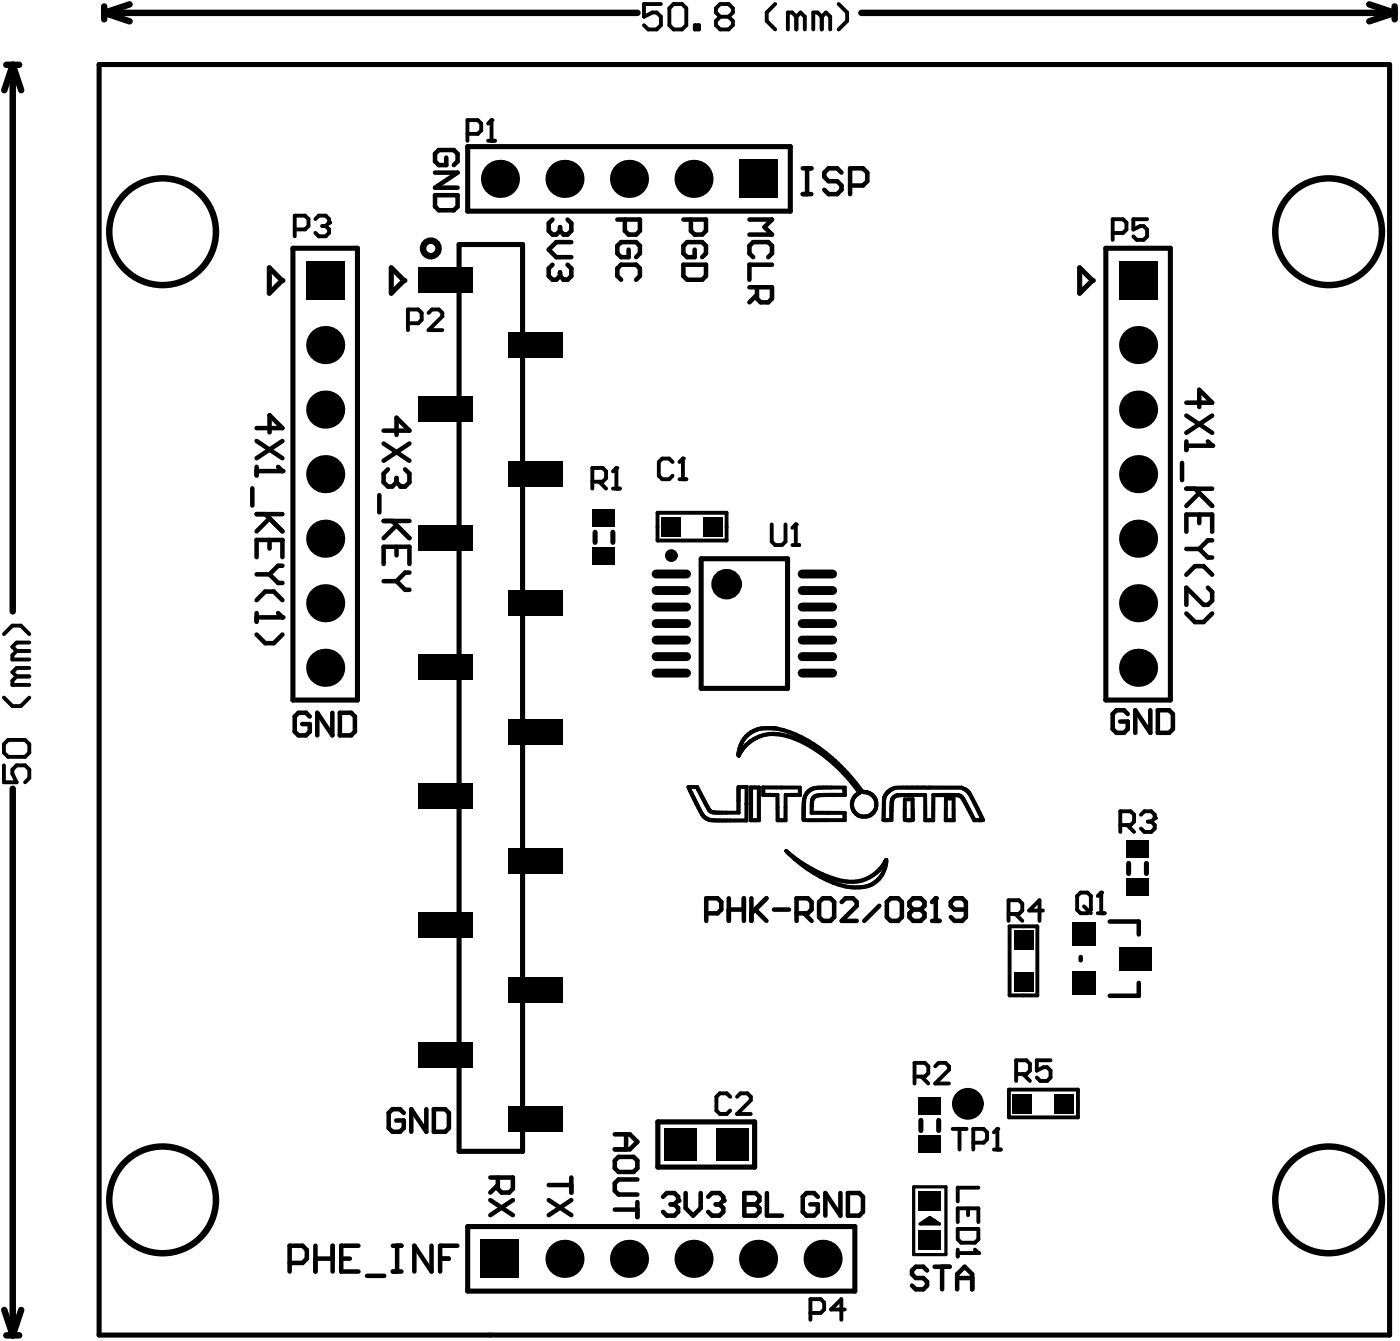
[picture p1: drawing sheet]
<svg xmlns="http://www.w3.org/2000/svg" width="183mm" height="176mm" viewBox="0 0 183 176" stroke-linecap="round" stroke-linejoin="round" font-family="sans-serif">
<g fill="none" stroke="#000" stroke-width=".85">
<path d="M.8 8.5h1.7M1.7 8.5l1.1 3.3M1.7 8.5v71.6M1.7 8.5l-1.1 3.3M13.7 .8v1.7M13.7 1.7l3.3 1.1M13.7 1.7h69.8M17 .6l-3.3 1.1M112.9 1.7h69.8M179.4 .6l3.3 1.1M182.7 .8v1.7M182.7 1.7l-3.3 1.1"/>
<path d="M56.6 33.6a1.02 1.02 0 0 0 .7-1.7 1.02 1.02 0 0 0-1.8 .2 1.02 1.02 0 0 0 1 1.5M1.7 103.3v71.6M.6 171.6l1.1 3.3M.8 174.9h1.7M2.8 171.6l-1.1 3.3"/>
<circle cx="21.3" cy="30.4" r="7"/>
<circle cx="174.1" cy="30.4" r="7"/>
<circle cx="21.3" cy="157.2" r="7"/>
<circle cx="174.1" cy="157.2" r="7"/>
</g>
<g fill="none" stroke="#000" stroke-width=".51">
<path d="M61.3 17.5h1.3l.5-.4v-.9l-.5-.5h-1.3v2.7M64 16.2l.4-.5v2.7M64 18.4h.9M86.6 .5h-2.2v1.7l1.1-.6h.5l.6 .6v1.1l-.6 .6h-1.1l-.5-.6M88.3 .5h1.1l.5 .6v2.2l-.5 .6h-1.1l-.6-.6v-2.2zM91 3.3h.6v.6h-.6zM94.4 2.2l-.6-.6v-.5l.6-.6h1.1l.5 .6v.5l-.5 .6M94.4 2.2l-.6 .5v.6l.6 .6h1.1l.5-.6v-.6l-.5-.5M94.4 2.2h1.1M101.6 .5l-1.1 1.1v1.1l1.1 1.2M104.3 2.2l-.5-.6h-.6v2.3M104.3 2.2v1.7"/>
<path d="M104.3 2.2l.6-.6 .6 .6v1.7M107.7 2.2l-.6-.6h-.5v2.3M107.7 2.2v1.7M107.7 2.2l.5-.6 .6 .6v1.7M109.9 .5l1.1 1.1v1.1l-1.1 1.2M38.6 30.1h1.4l.4-.5v-.9l-.4-.4h-1.4v2.7M41.3 28.7l.5-.4h.9l.4 .4v.5l-.4 .4M42.2 29.6h.5M42.7 29.6l.4 .5v.4l-.4 .5h-.9l-.5-.5M145.8 30.5h1.4l.4-.4v-.9l-.4-.5h-1.4v2.7M150.3 28.7h-1.8v1.4l.9-.5h.5l.4 .5v.9l-.4 .4h-.9l-.5-.4M53.5 42.3h1.3l.5-.4v-.9l-.5-.5h-1.3v2.7"/>
<path d="M56.2 41l.4-.5h.9l.5 .5v.4l-1.8 1.8h1.8M77.6 63.1h1.4l.4-.4v-.9l-.4-.5h-1.4v2.7M78.5 63.1l.9 .9M80.3 61.8l.5-.5v2.7M80.3 64h.9M86.2 67.2h9v3.6h-9zM88.1 60.5l-.4-.4h-.9l-.5 .4v1.8l.5 .5h.9l.4-.5M89 62.8h.9M89 60.5l.5-.4v2.7M101.1 68.7v2.3l.5 .4h.9l.4-.4v-2.3M103.8 71.4h.9M103.8 69.2l.5-.5v2.7"/>
<path d="M.5 91.4l1.1 1.1h1.1l1.1-1.1M.5 83.1l1.1-1.1h1.1l1.1 1.1M1.1 96.9h2.2l.5 .6v1.1l-.5 .6h-2.2l-.6-.6v-1.1zM2.2 85.3l-.6 .5v.6h2.2M2.2 88.6l-.6 .6v.5h2.2M2.2 88.6h1.6M2.2 85.3h1.6M3.8 87.5h-1.6l-.6 .6 .6 .5M3.8 84.2h-1.6l-.6 .5 .6 .6M.5 100.3v2.2h1.7l-.6-1.1v-.6l.6-.5h1.1l.5 .5v1.1l-.5 .6M132.2 119.7h1.3l.5-.4v-.9l-.5-.5h-1.3v2.7M133.1 119.7l.9 .9"/>
<path d="M136.7 119.3h-1.8l1.3-1.4v2.7M141.1 117.4l.5-.5h.9l.4 .5v1.8l-.4 .4h-.9l-.5-.4zM142 118.7l.9 .9M143.8 119.6h.9M143.8 117.4l.5-.5v2.7M146.8 108.1h1.3l.5-.5v-.9l-.5-.4h-1.3v2.7M147.7 108.1l.9 .9M149.5 106.7l.5-.4h.9l.4 .4v.5l-.4 .4M150.4 107.6h.5M150.9 107.6l.4 .5v.4l-.4 .5h-.9l-.5-.5M122.5 139.7l.5-.5h.9l.4 .5v.4l-1.8 1.8h1.8M132.3 121.4h3.6v9h-3.6z"/>
<path d="M137.7 138.9h-1.8v1.4l.9-.5h.4l.5 .5v.9l-.5 .4h-.9l-.4-.4M95.7 143.7l-.5-.5h-.9l-.4 .5v1.8l.4 .4h.9l.5-.4M96.6 143.7l.4-.5h.9l.5 .5v.4l-1.8 1.8h1.8M119.8 141h1.4l.4-.4v-.9l-.4-.5h-1.4v2.7M120.7 141l.9 .9M124.8 147.9h1.8M125.7 147.9v2.7M126.8 158.3v.9M127.5 149.7h1.4l.4-.4v-1l-.4-.4h-1.4v2.7M128.2 155.6h-2.7v1.8M130.2 148.3l.5-.4v2.7M130.2 150.6h.9"/>
<path d="M132.2 142.8h9v3.6h-9zM133.1 140.7h1.4l.5-.4v-.9l-.5-.5h-1.4v2.7M134.1 140.7l.9 .9M106.2 172h1.3l.5-.4v-.9l-.5-.5h-1.3v2.7M110.7 171.6h-1.8l1.3-1.4v2.7M125.5 160.1v-1.8h2.7v1.8M125.5 161h2.7v1.4l-.5 .4h-1.8l-.4-.4zM125.5 163.7v.9M127.7 163.7l.5 .5h-2.7"/>
<circle cx="126.8" cy="144.6" r="1.83"/>
</g>
<g fill="none" stroke="#000" stroke-width=".67">
<path d="M13 8.5h169.1v166.4h-169.1zM61.3 19.2h42.3v8.5h-42.3zM35.3 35.1l1.7 1.7-1.7 1.6zM38.4 32.5h8.4v59.2h-8.4zM51.3 35.1l1.6 1.7-1.6 1.6zM60.2 32h8.3v118.8h-8.3zM141.5 35.1l1.6 1.7-1.6 1.6zM144.9 32.5h8.5v59.2h-8.5zM78 69.7v1.4M80.3 69.7v1.4M91.9 73.2h11.3v17h-11.3zM147.9 113.1v1.3"/>
<path d="M150.2 113.1v1.3M120.7 146.8v1.3M123 146.8v1.3M61.3 160.7h50.7v8.4h-50.7z"/>
</g>
<g fill="#000">
<circle cx="64.4" cy="15.7" r=".25"/>
<circle cx="37" cy="36.8" r=".33"/>
<circle cx="43.1" cy="29.2" r=".25"/>
<circle cx="52.9" cy="36.8" r=".33"/>
<circle cx="65.5" cy="23.4" r="2.5"/>
<circle cx="73.9" cy="30.7" r=".3"/>
<circle cx="73.9" cy="36.7" r=".3"/>
<circle cx="74" cy="23.4" r="2.5"/>
<circle cx="82.4" cy="23.4" r="2.5"/>
<circle cx="90.9" cy="23.4" r="2.5"/>
<circle cx="143.1" cy="36.8" r=".33"/>
<circle cx="42.6" cy="45.2" r="2.5"/>
<circle cx="42.6" cy="53.7" r="2.5"/>
<circle cx="149.1" cy="45.2" r="2.5"/>
<circle cx="149.1" cy="53.7" r="2.5"/>
<circle cx="158.8" cy="58.4" r=".3"/>
<circle cx="37" cy="61.7" r=".3"/>
<circle cx="42.6" cy="70.6" r="2.5"/>
<circle cx="42.6" cy="62.1" r="2.5"/>
<circle cx="42.6" cy="79" r="2.5"/>
<circle cx="52.5" cy="63.7" r=".3"/>
<circle cx="80.8" cy="61.3" r=".25"/>
<circle cx="89.5" cy="60.1" r=".25"/>
<circle cx="104.3" cy="68.7" r=".25"/>
<circle cx="149.1" cy="79" r="2.5"/>
<circle cx="149.1" cy="70.6" r="2.5"/>
<circle cx="149.1" cy="62.1" r="2.5"/>
<circle cx="37" cy="80.9" r=".3"/>
<circle cx="42.6" cy="87.5" r="2.5"/>
<circle cx="149.1" cy="87.5" r="2.5"/>
<circle cx="105.3" cy="107.4" r=".21"/>
<circle cx="115.7" cy="107.5" r=".21"/>
<circle cx="122.6" cy="117.7" r=".3"/>
<circle cx="144.3" cy="116.9" r=".25"/>
<circle cx="151.3" cy="107.2" r=".25"/>
<circle cx="88.9" cy="157.3" r=".3"/>
<circle cx="94.8" cy="157.3" r=".3"/>
<circle cx="97.5" cy="157.8" r=".3"/>
<circle cx="126.8" cy="144.6" r="1.69"/>
<circle cx="130.7" cy="147.9" r=".25"/>
<circle cx="74" cy="164.9" r="2.5"/>
<circle cx="82.4" cy="164.9" r="2.5"/>
<circle cx="90.9" cy="164.9" r="2.5"/>
<circle cx="99.3" cy="164.9" r="2.5"/>
<circle cx="107.8" cy="164.9" r="2.5"/>
<circle cx="128.2" cy="164.2" r=".25"/>
</g>
<g fill="none" stroke="#000" stroke-width=".42">
<path d="M96.7 99a3.6 3.6 0 0 1 4.2-3.7h.4a10.2 10.2 0 0 1 4.6 1.7 24.3 24.3 0 0 1 7.1 6.6 1.7 1.7 0 0 1 1.9 1.4 1.7 1.7 0 0 1-1.3 2 1.7 1.7 0 0 1-2-1.3 1.72 1.72 0 0 1 .9-1.9 19.7 19.7 0 0 0-8.9-7.2 6.9 6.9 0 0 0-2.8-.4 5.1 5.1 0 0 0-4 2.8M96.7 99h.1M96.8 99h.1M97.8 96.5a3.7 3.7 0 0 1 3.4-1h.3a9.9 9.9 0 0 1 4.3 1.6 27 27 0 0 1 7.1 6.6l.1 .1a1.56 1.56 0 0 1 1.8 1.3 1.56 1.56 0 0 1-1.3 1.8 1.56 1.56 0 0 1-1.8-1.3 1.99 1.99 0 0 1 1-1.8 19.6 19.6 0 0 0-8.8-7.2 5.5 5.5 0 0 0-6.6 1.4l-.5 .8 .3-1a2.65 2.65 0 0 1 .7-1.3zM90.2 103.1h1.2l1.3 2.5a1.01 1.01 0 0 0 1.2 .8h2.8v-3.3l1.2-.1v4.5h-4a1.99 1.99 0 0 1-2.2-1.1zM90.3 103.2h1l1.4 2.7a.97 .97 0 0 0 1.2 .6h2.9l.1-3.3h.9l-.1 4.2h-3.7a2.07 2.07 0 0 1-2.4-1.5zM97.8 105.3h.1M98.3 103.1h1.2v4.4h-1.2zM98.5 103.2h.9v4.2h-.9zM100 103.1h4.8l.1 1.1h-1.9v3.3h-1.2v-3.3h-1.8zM100.1 103.2h4.7v.9h-1.9v3.3h-.9l-.1-3.3h-1.8zM103.1 111.5l.7 .7"/>
<path d="M103.1 111.5h.1M103.8 112.2h.1M104.1 112.4v.1M104.1 112.5h.1M104.1 112.4l-.3-.2 .3 .2M104.6 112.8h.1M104.6 112.8l.1 .1M104.7 112.9h.1M104.7 112.9v.1M104.7 113h.1M104.8 112.9h.1M104.8 113h.1"/>
<path d="M104.8 112.9v.1M104.9 113v.1M104.9 113h.1M105.8 103.7a2.46 2.46 0 0 1 2.1-.6h2.8l.1 1.1h-3.2a1 1 0 0 0-1.2 1.2v1l4.3 .1v1h-5.4l-.1-.2v-.8a4.1 4.1 0 0 1 .6-2.8zM105.9 103.8a2.63 2.63 0 0 1 2.1-.6h2.6v.9h-2.1a2.96 2.96 0 0 0-1.9 .3 1.57 1.57 0 0 0-.3 1.3v.8h4.3v.9h-5.2v-2.1a1.79 1.79 0 0 1 .5-1.5zM112.7 103.8v.1M115.7 107.5h.1M116 113a5.3 5.3 0 0 1-6.7 2.2 16.4 16.4 0 0 1-4.4-2.1M116.1 113a3.6 3.6 0 0 1-4.2 3.2 13.2 13.2 0 0 1-6.6-2.8l-.4-.3M116.1 113h-.1M116.1 112.6h.1M116.1 112.6a3.6 3.6 0 0 1-4.1 3.7 10.8 10.8 0 0 1-5.4-1.9 11.9 11.9 0 0 1-3.6-2.9 17 17 0 0 0 8 3.9 5.2 5.2 0 0 0 5.1-2.8"/>
<path d="M116.3 103.7a2.44 2.44 0 0 1 2.1-.6h7.6l1 .6 1.4 2.8 .4 1h-1.2l-1.6-3a1.08 1.08 0 0 0-1.2-.3h-2.4l-.1 3.3h-1.1v-3.3h-2.6a2.01 2.01 0 0 0-1.5 .3l-.2 .6v2.4h-.8a.28 .28 0 0 1-.3 0 .28 .28 0 0 1-.1-.4l.1-1.9a1.72 1.72 0 0 1 .5-1.5zM116.4 103.8l.4-.3 .6-.3h8.6l.7 .5a3.4 3.4 0 0 1 .9 1.4l1.1 2.3h-1l-1.2-2.3a1.26 1.26 0 0 0-1.5-1h-2.8v3.3h-.9v-3.3h-3.2a1.06 1.06 0 0 0-1.3 1.3l-.1 2h-.8v-1.8a1.95 1.95 0 0 1 .5-1.8zM118.5 104.7l1.1-.1v2.9l-1.1-.1zM118.6 104.8h.9v2.6h-.9zM123.9 104.6h1.1v2.9h-1.1zM124 104.7h.9v2.7h-.9zM128.7 107.4h.1M119.7 155.5h4.2v8.9h-4.2zM121.2 159.9h1.3M120.6 160.3l1.2-.8 1.3 .8zM121 160.1h1.7"/>
</g>
<g fill="none" stroke="#000" stroke-width=".59">
<path d="M57 25.6h3v1.5l-.5 .4h-2l-.5-.4zM57 22.6h3l-3 2h3M58.5 20.6v1h-1l-.5-.5v-.9l.5-.5h2l.5 .5v.9l-.5 .5M72.4 28.8l-.5 .5v.9l.5 .5h.5l.5-.5M72.4 34.7l-.5 .5v1l.5 .5h.5l.5-.5M73.4 29.7v.5M73.4 35.7v.5M74.4 28.8l.5 .5v.9l-.5 .5h-.5l-.5-.5M74.4 34.7l.5 .5v1l-.5 .5h-.5l-.5-.5M74.9 31.7h-2l-1 1 1 1h2M80.9 28.8h2.9v1.4l-.4 .5h-1l-.5-.5v-1.4M81.4 36.7l-.5-.5v-1l.5-.5h2l.4 .5v1l-.4 .5"/>
<path d="M82.4 32.7v1h-1l-.5-.5v-1l.5-.5h2l.4 .5v1l-.4 .5M89.5 28.8h3v1.4l-.5 .5h-1l-.5-.5v-1.4M89.5 34.7h3v1.5l-.5 .5h-2l-.5-.5zM91 32.7v1h-1l-.5-.5v-1l.5-.5h2l.5 .5v1l-.5 .5M98.2 28.8h3l-1 .9 1 1h-3M98.2 37.6h3v1.5l-.5 .5h-1l-.5-.5v-1.5M98.7 33.7l-.5-.5v-1l.5-.5h2l.5 .5v1l-.5 .5M99.2 38.6l-1 1M101.2 34.7h-3v2M105.2 22.1h1.1M105.2 25.4h1.1M105.8 22.1v3.3"/>
<path d="M110.3 22.6l-.6-.5h-1.1l-.6 .5v.6l.6 .5h1.1l.6 .6v.6l-.6 .5h-1.1l-.6-.5M111.4 24.3h1.7l.5-.6v-1.1l-.5-.5h-1.7v3.3M33.6 56.1h3.4l-1.7-1.7v2.2M33.6 57.8l3.4 2.2M37 57.8l-3.4 2.2M50.3 56.4h3.3l-1.6-1.7v2.3M50.3 58.1l3.3 2.3M53.6 58.1l-3.3 2.3M155.5 52.8h3.3l-1.7-1.7v2.2M155.5 54.4l3.3 2.3M155.5 57.8v1.2M158.3 57.8l.5 .6h-3.3"/>
<path d="M158.8 54.4l-3.3 2.3M33.1 64v2.2M33.6 61.2v1.1M33.6 73v-2.3h3.4v2.3M33.6 67.4h3.4M33.6 75.2h1.7M33.6 78.6l1.2-1.1h1.1l1.1 1.1M34.8 67.4l2.2 2.2M35.3 70.7v1.2M35.3 67.9l-1.7 1.7M35.3 75.2l1.1 1.2h.6M36.4 61.2l.6 .5h-3.4"/>
<path d="M37 74.1h-.6l-1.1 1.1M49.7 64.9v2.2M50.3 73.9v-2.3h3.3v2.3M50.3 68.3h3.3M50.3 76.1h1.7M50.8 61.5l-.5 .6v1.1l.5 .5h.6l.6-.5M51.4 68.3l2.2 2.2M52 62.6v.6M52 71.6v1.2M52 68.8l-1.7 1.7M52 76.1l1.1 1.2h.5M53.1 61.5l.5 .6v1.1l-.5 .5h-.6l-.5-.5"/>
<path d="M53.6 75h-.5l-1.1 1.1M154.9 60.6v2.3M155.5 69.7v-2.3h3.3v2.3M155.5 64h3.3M155.5 71.9h1.6M155.5 75.3l1.1-1.1h1.1l1.1 1.1M156.6 64l2.2 2.3M157.1 67.4v1.1M157.1 64.6l-1.6 1.7M157.1 71.9l1.2 1.1h.5M158.3 77l.5 .6v1.1l-.5 .5h-.6l-2.2-2.2v2.2M158.8 70.8h-.5l-1.2 1.1"/>
<path d="M33.6 80.3v1.1M33.6 83.1l1.2 1.2h1.1l1.1-1.2M36.4 80.3l.6 .6h-3.4M40.6 93.9l-.5-.5h-1l-.5 .5v1.9l.5 .5h1l.5-.5v-.9h-1M43.5 93.4v2.9l-1.9-2.9v2.9M44.5 93.4h1.5l.5 .5v1.9l-.5 .5h-1.5zM147.8 93.5l-.5-.5h-1l-.5 .5v2l.5 .5h1l.5-.5v-1h-1M150.7 93v3l-1.9-3v3M151.7 93h1.5l.5 .5v2l-.5 .5h-1.5zM155.5 80.4l1.1 1.1h1.1l1.1-1.1M92.5 119.7h1.5l.5-.5v-1l-.5-.5h-1.5v2.9M95.5 117.7v2.9"/>
<path d="M95.5 119.2h2M97.5 117.7v2.9M98.5 117.7v2.9M98.9 119.2l1.5 1.4M100.4 117.7l-1.9 2M101.4 119.2h2M104.4 119.7h1.5l.4-.5v-1l-.4-.5h-1.5v2.9M105.4 119.7l.9 .9M107.3 118.2l.5-.5h1l.5 .5v1.9l-.5 .5h-1l-.5-.5zM110.3 118.2l.5-.5h1l.5 .5v.5l-2 1.9h2M115.2 118.7l-2 1.9M116.7 117.7h1l.5 .5v1.9l-.5 .5h-1l-.5-.5v-1.9z"/>
<path d="M119.7 119.2l-.5-.5v-.5l.5-.5h.9l.5 .5v.5l-.5 .5M119.7 119.2h.9M119.7 119.2l-.5 .5v.4l.5 .5h.9l.5-.5v-.4l-.5-.5M122.1 118.2l.5-.5v2.9M126.6 119.2h-1.5l-.5-.5v-.5l.5-.5h1l.5 .5v1.9l-.5 .5h-1l-.5-.5M122.1 120.6h1M141.6 125.4v.4M145.4 120.7h3.8v1.7M149.2 128.8v1.7h-3.8M52.9 145.8l-.5-.5h-1l-.5 .5v2l.5 .5h1l.5-.5v-1h-1M55.9 145.3v3l-2-3v3M56.8 145.3h1.5l.5 .5v2l-.5 .5h-1.5z"/>
<path d="M64.2 154.3h3v1.4l-.5 .5h-1l-.5-.5v-1.4M64.2 157.2l3 2M65.2 155.3l-1 .9M67.2 157.2l-3 2M71.9 155.3h3M71.9 157.2l3 2M74.9 154.3v1.9M74.9 157.2l-3 2M80.6 148.6h1.9l1 1-1 1h-1.9M80.6 158.5h2.9M81.1 151.6h1.9l.5 .5v.9l-.5 .5h-1.9l-.5-.5v-.9zM82 148.6v2"/>
<path d="M83.5 157.5v2M83.5 154.5h-2.4l-.5 .5v1l.5 .5h2.4M86.9 156.8l.5-.5h1l.5 .5v.5l-.5 .5M87.9 157.8h.5M88.4 157.8l.5 .5v.5l-.5 .5h-1l-.5-.5M89.8 156.3v2l1 1 1-1v-2M92.8 156.8l.5-.5h1l.5 .5v.5l-.5 .5M93.8 157.8h.5M94.3 157.8l.5 .5v.5l-.5 .5h-1l-.5-.5M97.5 156.3h1.5l.5 .5v.5l-.5 .5 .5 .5v.5l-.5 .5h-1.5zM97.5 157.8h1.5M100.5 156.3v3h2"/>
<path d="M107.2 156.8l-.5-.5h-1l-.5 .5v2l.5 .5h1l.5-.5v-1h-1M110.1 156.3v3l-2-3v3M111.1 156.3h1.5l.5 .5v2l-.5 .5h-1.5zM38 165.5h1.6l.6-.6v-1.1l-.6-.6h-1.6v3.4M41.3 163.2v3.4M41.3 164.9h2.3M43.6 163.2v3.4M44.7 164.9h1.1M47 163.2h-2.3v3.4h2.3M48.1 167.1h2.2M51.5 163.2h1.1M51.5 166.6h1.1"/>
<path d="M52 163.2v3.4M56.5 163.2v3.4l-2.2-3.4v3.4M57.7 164.9h1.1M59.9 163.2h-2.2v3.4M121.5 166.4l-.5-.4h-1l-.5 .4v.5l.5 .5h1l.5 .5v.5l-.5 .5h-1l-.5-.5M122.5 166h1.9M123.4 166v2.9M125.4 167.4h2M125.4 168.9v-2l1-.9 1 .9v2"/>
</g>
<path d="M86.2 147h12.7v5.9h-12.7z" fill="none" stroke="#000" stroke-width=".68"/>
<circle cx="95.2" cy="76.5" r="1" fill="none" stroke="#000" stroke-width="2"/>
<circle cx="88" cy="72.8" r=".42" fill="none" stroke="#000" stroke-width=".83"/>
<g fill="#000">
<path d="M40.1 34.3h5v4.9h-5z" fill-rule="evenodd"/>
<path d="M54.7 35h7.2v3.4h-7.2z" fill-rule="evenodd"/>
<path d="M96.8 20.9h5v5h-5z" fill-rule="evenodd"/>
<path d="M146.6 34.3h5v4.9h-5z" fill-rule="evenodd"/>
<path d="M54.7 51.9h7.2v3.4h-7.2z" fill-rule="evenodd"/>
<path d="M66.6 43.4h7.2v3.4h-7.2z" fill-rule="evenodd"/>
<path d="M54.7 68.8h7.2v3.4h-7.2z" fill-rule="evenodd"/>
<path d="M66.6 60.4h7.2v3.3h-7.2z" fill-rule="evenodd"/>
<path d="M66.6 77.3h7.2v3.4h-7.2z" fill-rule="evenodd"/>
<path d="M77.6 66.7h3v2.4h-3z" fill-rule="evenodd"/>
<path d="M77.6 71.7h3v2.4h-3z" fill-rule="evenodd"/>
<path d="M86.7 67.8h2.5v2.5h-2.5z" fill-rule="evenodd"/>
<path d="M92.2 67.8h2.5v2.5h-2.5z" fill-rule="evenodd"/>
<path d="M54.7 85.7h7.2v3.4h-7.2z" fill-rule="evenodd"/>
<path d="M66.6 94.2h7.2v3.4h-7.2z" fill-rule="evenodd"/>
<path d="M54.7 102.6h7.2v3.4h-7.2z" fill-rule="evenodd"/>
<path d="M66.6 111.1h7.2v3.4h-7.2z" fill-rule="evenodd"/>
<path d="M147.6 115.1h3v2.3h-3z" fill-rule="evenodd"/>
<path d="M147.6 110.1h3v2.3h-3z" fill-rule="evenodd"/>
<path d="M54.7 136.5h7.2v3.3h-7.2z" fill-rule="evenodd"/>
<path d="M54.7 119.6h7.2v3.3h-7.2z" fill-rule="evenodd"/>
<path d="M66.6 128h7.2v3.4h-7.2z" fill-rule="evenodd"/>
<path d="M132.9 121.9h2.5v2.5h-2.5z" fill-rule="evenodd"/>
<path d="M132.9 127.4h2.5v2.5h-2.5z" fill-rule="evenodd"/>
<path d="M140.5 120.9h3.1v3h-3.1z" fill-rule="evenodd"/>
<path d="M140.5 127.2h3.1v3.1h-3.1z" fill-rule="evenodd"/>
<path d="M146.7 124.1h4.2v3.1h-4.2z" fill-rule="evenodd"/>
<path d="M66.6 144.9h7.2v3.4h-7.2z" fill-rule="evenodd"/>
<path d="M87 147.8h4.3v4.3h-4.3z" fill-rule="evenodd"/>
<path d="M93.8 147.8h4.2v4.3h-4.2z" fill-rule="evenodd"/>
<path d="M120.4 156.1h2.9v2.6h-2.9z" fill-rule="evenodd"/>
<path d="M120.3 148.8h3v2.3h-3z" fill-rule="evenodd"/>
<path d="M120.3 143.8h3v2.3h-3z" fill-rule="evenodd"/>
<path d="M132.7 143.3h2.5v2.6h-2.5z" fill-rule="evenodd"/>
<path d="M138.2 143.3h2.5v2.6h-2.5z" fill-rule="evenodd"/>
<path d="M63 162.4h5v5h-5z" fill-rule="evenodd"/>
<path d="M120.4 161.2h2.9v2.5h-2.9z" fill-rule="evenodd"/>
</g>
<g fill="none" stroke="#000" stroke-width="1.2">
<path d="M86 77.4h4M86 75.2h4M86 79.5h4M105.1 77.4h4M105.1 75.2h4M105.1 79.5h4M86 88.2h4M86 86h4M86 83.9h4M86 81.7h4M105.1 88.2h4M105.1 86h4"/>
<path d="M105.1 83.9h4M105.1 81.7h4"/>
</g>
</svg>
